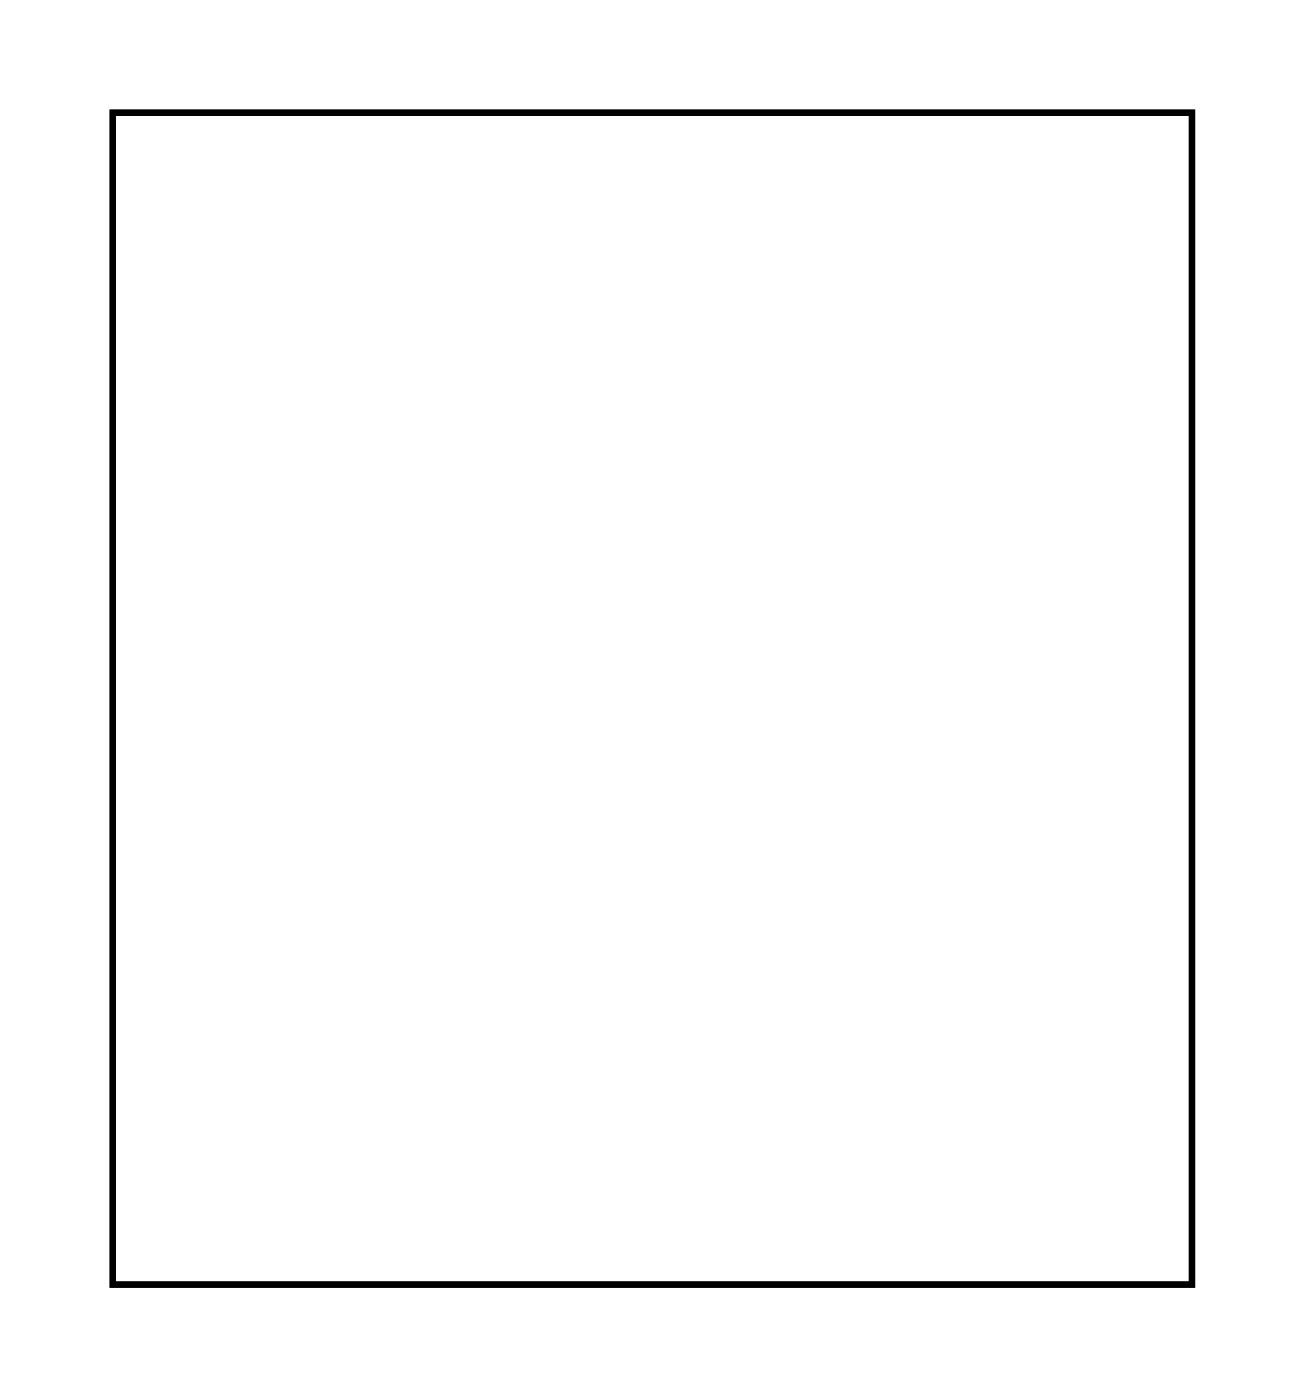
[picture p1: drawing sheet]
<svg xmlns="http://www.w3.org/2000/svg" width="42mm" height="45mm" viewBox="0 0 42 45" stroke-linecap="round" stroke-linejoin="round" font-family="sans-serif">
<path d="M3.6 3.6h34.8v37.8h-34.8z" fill="none" stroke="#000" stroke-width=".2"/>
<path d="M3.6 3.6v37.8h34.8v-37.8zM3.6 3.6h34.8v37.8h-34.8z" fill="#000"/>
<circle cx="19.5" cy="6" r=".74" fill="#fff"/>
<circle cx="19.5" cy="6" r=".74" fill="none" stroke="#fff" stroke-width=".76" stroke-linecap="butt"/>
<circle cx="17" cy="6" r=".74" fill="#fff"/>
<circle cx="17" cy="6" r=".74" fill="none" stroke="#fff" stroke-width=".76" stroke-linecap="butt"/>
<circle cx="14.4" cy="6" r=".74" fill="#fff"/>
<circle cx="14.4" cy="6" r=".74" fill="none" stroke="#fff" stroke-width=".76" stroke-linecap="butt"/>
<circle cx="11.9" cy="6" r=".74" fill="#fff"/>
<circle cx="11.9" cy="6" r=".74" fill="none" stroke="#fff" stroke-width=".76" stroke-linecap="butt"/>
<circle cx="11.9" cy="9.8" r=".74" fill="#fff"/>
<circle cx="11.9" cy="9.8" r=".74" fill="none" stroke="#fff" stroke-width=".76" stroke-linecap="butt"/>
<circle cx="14.4" cy="9.8" r=".74" fill="#fff"/>
<circle cx="14.4" cy="9.8" r=".74" fill="none" stroke="#fff" stroke-width=".76" stroke-linecap="butt"/>
<circle cx="17" cy="9.8" r=".74" fill="#fff"/>
<circle cx="17" cy="9.8" r=".74" fill="none" stroke="#fff" stroke-width=".76" stroke-linecap="butt"/>
<circle cx="19.5" cy="9.8" r=".74" fill="#fff"/>
<circle cx="19.5" cy="9.8" r=".74" fill="none" stroke="#fff" stroke-width=".76" stroke-linecap="butt"/>
<circle cx="11.9" cy="9.8" r=".74" fill="#fff"/>
<circle cx="11.9" cy="9.8" r=".74" fill="none" stroke="#fff" stroke-width=".76" stroke-linecap="butt"/>
<circle cx="14.4" cy="9.8" r=".74" fill="#fff"/>
<circle cx="14.4" cy="9.8" r=".74" fill="none" stroke="#fff" stroke-width=".76" stroke-linecap="butt"/>
<circle cx="17" cy="9.8" r=".74" fill="#fff"/>
<circle cx="17" cy="9.8" r=".74" fill="none" stroke="#fff" stroke-width=".76" stroke-linecap="butt"/>
<circle cx="19.5" cy="9.8" r=".74" fill="#fff"/>
<circle cx="19.5" cy="9.8" r=".74" fill="none" stroke="#fff" stroke-width=".76" stroke-linecap="butt"/>
<circle cx="29.9" cy="9.8" r=".74" fill="#fff"/>
<circle cx="29.9" cy="9.8" r=".74" fill="none" stroke="#fff" stroke-width=".76" stroke-linecap="butt"/>
<circle cx="27.4" cy="9.8" r=".74" fill="#fff"/>
<circle cx="27.4" cy="9.8" r=".74" fill="none" stroke="#fff" stroke-width=".76" stroke-linecap="butt"/>
<circle cx="24.8" cy="9.8" r=".74" fill="#fff"/>
<circle cx="24.8" cy="9.8" r=".74" fill="none" stroke="#fff" stroke-width=".76" stroke-linecap="butt"/>
<circle cx="22.3" cy="9.8" r=".74" fill="#fff"/>
<circle cx="22.3" cy="9.8" r=".74" fill="none" stroke="#fff" stroke-width=".76" stroke-linecap="butt"/>
<circle cx="36.3" cy="25.1" r=".74" fill="#fff"/>
<circle cx="36.3" cy="25.1" r=".74" fill="none" stroke="#fff" stroke-width=".76" stroke-linecap="butt"/>
<circle cx="36.3" cy="39.1" r=".74" fill="#fff"/>
<circle cx="36.3" cy="39.1" r=".74" fill="none" stroke="#fff" stroke-width=".76" stroke-linecap="butt"/>
<circle cx="13.2" cy="25.1" r=".74" fill="#fff"/>
<circle cx="13.2" cy="25.1" r=".74" fill="none" stroke="#fff" stroke-width=".76" stroke-linecap="butt"/>
<circle cx="13.2" cy="27.6" r=".74" fill="#fff"/>
<circle cx="13.2" cy="27.6" r=".74" fill="none" stroke="#fff" stroke-width=".76" stroke-linecap="butt"/>
<circle cx="13.2" cy="36.5" r=".74" fill="#fff"/>
<circle cx="13.2" cy="36.5" r=".74" fill="none" stroke="#fff" stroke-width=".76" stroke-linecap="butt"/>
<circle cx="13.2" cy="39.1" r=".74" fill="#fff"/>
<circle cx="13.2" cy="39.1" r=".74" fill="none" stroke="#fff" stroke-width=".76" stroke-linecap="butt"/>
<circle cx="6.8" cy="32.7" r="2.1" fill="#fff"/>
<circle cx="6.8" cy="32.7" r="2.1" fill="none" stroke="#fff" stroke-width=".25"/>
<circle cx="5.6" cy="6.1" r="1.6" fill="#fff"/>
<circle cx="5.6" cy="6.1" r="1.6" fill="none" stroke="#fff" stroke-width=".25"/>
<circle cx="36" cy="6.1" r="1.6" fill="#fff"/>
<circle cx="36" cy="6.1" r="1.6" fill="none" stroke="#fff" stroke-width=".25"/>
</svg>
